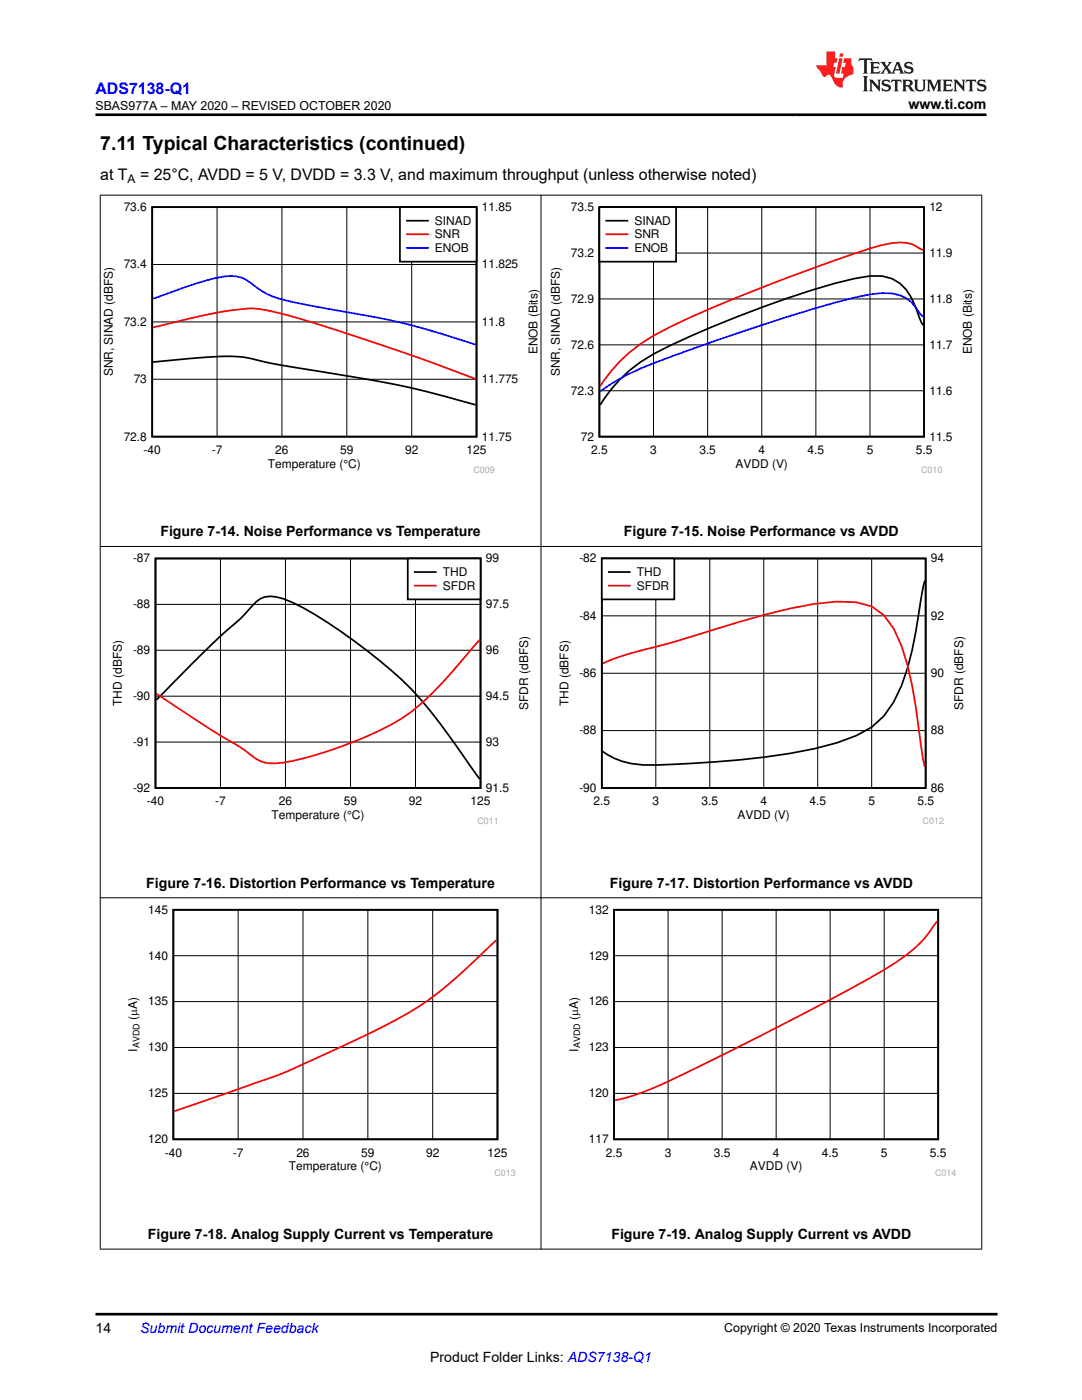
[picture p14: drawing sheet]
<svg xmlns="http://www.w3.org/2000/svg" width="216mm" height="279mm" viewBox="0 0 216 279" stroke-linecap="round" stroke-linejoin="round" font-family="sans-serif">
<defs><g id="words">
<text font-size="3.9" x="20" y="29.9">7.11 Typical Characteristics (continued)</text>
<text font-size="3.2" fill="#00f" x="19" y="18.7">ADS7138-Q1</text>
<g font-size="3.2">
<text x="20" y="35.8">at T</text>
<text x="27.9" y="35.8">= 25°C, AVDD = 5 V, DVDD = 3.3 V, and maximum throughput (unless otherwise noted)</text>
</g>
<g font-size="2.8">
<text x="181.3" y="21.8">www.ti.com</text>
<text x="32" y="107.1">Figure 7-14. Noise Performance vs Temperature</text>
<text x="124.5" y="107.1">Figure 7-15. Noise Performance vs AVDD</text>
<text x="29.2" y="177.2">Figure 7-16. Distortion Performance vs Temperature</text>
<text x="121.7" y="177.2">Figure 7-17. Distortion Performance vs AVDD</text>
<text x="29.5" y="247.3">Figure 7-18. Analog Supply Current vs Temperature</text>
<text x="122" y="247.3">Figure 7-19. Analog Supply Current vs AVDD</text>
<text x="19" y="266.1">14</text>
<text x="85.8" y="271.7">Product Folder Links: ADS7138-Q1</text>
</g>
<text font-size="2.8" fill="#00f" x="28" y="266.1">Submit Document Feedback</text>
<g font-size="2.5">
<text x="19" y="21.9">SBAS977A – MAY 2020 – REVISED OCTOBER 2020</text>
<text x="144.5" y="265.8">Copyright © 2020 Texas Instruments Incorporated</text>
</g>
<g font-size="2.4">
<text x="25.5" y="36.5">A</text>
<text x="24.7" y="42.1">73.6</text>
<text x="86.8" y="44.9">SINAD</text>
<text x="86.8" y="47.6">SNR</text>
<text x="96.1" y="42.1">11.85</text>
<text x="113.9" y="42.1">73.5</text>
<text x="126.6" y="44.9">SINAD</text>
<text x="126.6" y="47.6">SNR</text>
<text x="185.4" y="42.1">12</text>
<text x="24.7" y="53.6">73.4</text>
<text x="86.8" y="50.3">ENOB</text>
<text x="96.1" y="53.6">11.825</text>
<text x="113.9" y="51.3">73.2</text>
<text x="126.6" y="50.3">ENOB</text>
<text x="185.4" y="51.3">11.9</text>
<text x="24.7" y="65">73.2</text>
<text x="96.1" y="65">11.8</text>
<text x="113.9" y="60.4">72.9</text>
<text x="185.4" y="60.4">11.8</text>
<text x="107.2" y="70.7" transform="rotate(-90 107.2 70.7)">ENOB (Bits)</text>
<text x="113.9" y="69.6">72.6</text>
<text x="185.4" y="69.6">11.7</text>
<text x="193.9" y="70.7" transform="rotate(-90 193.9 70.7)">ENOB (Bits)</text>
<text x="22.5" y="75.1" transform="rotate(-90 22.5 75.1)">SNR, SINAD (dBFS)</text>
<text x="26.7" y="76.5">73</text>
<text x="96.1" y="76.5">11.775</text>
<text x="111.7" y="75.1" transform="rotate(-90 111.7 75.1)">SNR, SINAD (dBFS)</text>
<text x="113.9" y="78.8">72.3</text>
<text x="185.4" y="78.8">11.6</text>
<text x="24.7" y="87.9">72.8</text>
<text x="96.1" y="87.9">11.75</text>
<text x="115.9" y="87.9">72</text>
<text x="185.4" y="87.9">11.5</text>
<text x="28.7" y="90.6">-40</text>
<text x="42.3" y="90.6">-7</text>
<text x="53.5" y="93.3">Temperature (°C)</text>
<text x="54.9" y="90.6">26</text>
<text x="67.9" y="90.6">59</text>
<text x="80.8" y="90.6">92</text>
<text x="93.1" y="90.6">125</text>
<text x="117.9" y="90.6">2.5</text>
<text x="129.7" y="90.6">3</text>
<text x="139.5" y="90.6">3.5</text>
<text x="146.8" y="93.3">AVDD (V)</text>
<text x="151.3" y="90.6">4</text>
<text x="161.1" y="90.6">4.5</text>
<text x="172.9" y="90.6">5</text>
<text x="182.7" y="90.6">5.5</text>
<text x="26.5" y="112.2">-87</text>
<text x="96.9" y="112.2">99</text>
<text x="115.6" y="112.2">-82</text>
<text x="185.7" y="112.2">94</text>
<text x="88.4" y="115">THD</text>
<text x="88.4" y="117.7">SFDR</text>
<text x="127.1" y="115">THD</text>
<text x="127.1" y="117.7">SFDR</text>
<text x="26.5" y="121.4">-88</text>
<text x="96.9" y="121.4">97.5</text>
<text x="115.6" y="123.7">-84</text>
<text x="185.7" y="123.7">92</text>
<text x="26.5" y="130.6">-89</text>
<text x="96.9" y="130.6">96</text>
<text x="115.6" y="135.1">-86</text>
<text x="185.7" y="135.1">90</text>
<text x="24.3" y="140.9" transform="rotate(-90 24.3 140.9)">THD (dBFS)</text>
<text x="26.5" y="139.7">-90</text>
<text x="96.9" y="139.7">94.5</text>
<text x="105.4" y="141.7" transform="rotate(-90 105.4 141.7)">SFDR (dBFS)</text>
<text x="113.4" y="140.9" transform="rotate(-90 113.4 140.9)">THD (dBFS)</text>
<text x="192.2" y="141.7" transform="rotate(-90 192.2 141.7)">SFDR (dBFS)</text>
<text x="26.5" y="148.9">-91</text>
<text x="96.9" y="148.9">93</text>
<text x="115.6" y="146.6">-88</text>
<text x="185.7" y="146.6">88</text>
<text x="26.5" y="158">-92</text>
<text x="29.3" y="160.8">-40</text>
<text x="42.9" y="160.8">-7</text>
<text x="55.6" y="160.8">26</text>
<text x="68.6" y="160.8">59</text>
<text x="81.6" y="160.8">92</text>
<text x="93.9" y="160.8">125</text>
<text x="96.9" y="158">91.5</text>
<text x="115.6" y="158">-90</text>
<text x="118.4" y="160.8">2.5</text>
<text x="130.2" y="160.8">3</text>
<text x="140" y="160.8">3.5</text>
<text x="151.7" y="160.8">4</text>
<text x="161.5" y="160.8">4.5</text>
<text x="173.3" y="160.8">5</text>
<text x="183.1" y="160.8">5.5</text>
<text x="185.7" y="158">86</text>
<text x="54.2" y="163.5">Temperature (°C)</text>
<text x="147.2" y="163.5">AVDD (V)</text>
<text x="29.6" y="182.3">145</text>
<text x="117.5" y="182.3">132</text>
<text x="29.6" y="191.5">140</text>
<text x="117.5" y="191.5">129</text>
<text x="27.4" y="203.6" transform="rotate(-90 27.4 203.6)">(PA)</text>
<text x="29.6" y="200.7">135</text>
<text x="115.3" y="203.6" transform="rotate(-90 115.3 203.6)">(PA)</text>
<text x="117.5" y="200.7">126</text>
<text x="27.4" y="209.9" transform="rotate(-90 27.4 209.9)">I</text>
<text x="29.6" y="209.8">130</text>
<text x="115.3" y="209.9" transform="rotate(-90 115.3 209.9)">I</text>
<text x="117.5" y="209.8">123</text>
<text x="29.6" y="219">125</text>
<text x="117.5" y="219">120</text>
<text x="29.6" y="228.2">120</text>
<text x="32.9" y="230.9">-40</text>
<text x="46.5" y="230.9">-7</text>
<text x="57.7" y="233.6">Temperature (°C)</text>
<text x="59.1" y="230.9">26</text>
<text x="72.1" y="230.9">59</text>
<text x="85" y="230.9">92</text>
<text x="97.3" y="230.9">125</text>
<text x="117.5" y="228.2">117</text>
<text x="120.9" y="230.9">2.5</text>
<text x="132.7" y="230.9">3</text>
<text x="142.4" y="230.9">3.5</text>
<text x="149.6" y="233.6">AVDD (V)</text>
<text x="154.2" y="230.9">4</text>
<text x="164" y="230.9">4.5</text>
<text x="175.8" y="230.9">5</text>
<text x="185.6" y="230.9">5.5</text>
</g>
<g font-size="1.8" fill="#a8a8a8">
<text x="94.5" y="94.4">C009</text>
<text x="183.8" y="94.4">C010</text>
<text x="95.3" y="164.5">C011</text>
<text x="184.1" y="164.5">C012</text>
<text x="98.7" y="234.6">C013</text>
<text x="186.6" y="234.6">C014</text>
</g>
<g font-size="1.8">
<text x="27.8" y="209.2" transform="rotate(-90 27.8 209.2)">AVDD</text>
<text x="115.7" y="209.2" transform="rotate(-90 115.7 209.2)">AVDD</text>
</g>
</g></defs>
<path d="M30.4 41.3h64.7v45.8h-64.7zM30.5 72.2l2.1-.1a96.5 96.5 0 0 1 15.6-.9l1.5 .3a120.1 120.1 0 0 0 15 2.8 198.7 198.7 0 0 1 30.2 6.5" fill="none" stroke="#000" stroke-width=".34"/>
<path d="M30.4 52.8h64.7M43.3 41.3v45.9M56.3 41.3v45.9M69.2 41.3v45.9M82.1 41.3v45.9M30.4 75.7h64.7M30.4 64.2h64.7" fill="none" stroke="#000" stroke-width=".2"/>
<path d="M30.5 65.3l2.1-.5a90.1 90.1 0 0 1 17.1-3.2 36.1 36.1 0 0 1 10.1 2 498.9 498.9 0 0 1 35.1 12" fill="none" stroke="#f00" stroke-width=".34"/>
<path d="M30.5 59.6l.8-.2a82.7 82.7 0 0 1 13.4-4.2 6.5 6.5 0 0 1 5.8 1.6 14.7 14.7 0 0 0 7.2 3.3l21.7 4.1 5.8 1.6 9.7 3" fill="none" stroke="#00f" stroke-width=".34"/>
<path d="M79.8 41.3h15.3v10.9h-15.3z" fill-rule="evenodd" fill="#fff"/>
<path d="M79.8 41.3h15.3v10.9h-15.3zM81.2 44h4.2M119.6 41.3h64.8v45.8h-64.8zM184.2 64.9l-.8-1.5a19.2 19.2 0 0 0-2.6-5.7 7.5 7.5 0 0 0-7.2-2.6 88 88 0 0 0-16.3 4.4 205.3 205.3 0 0 0-26.9 11.2 28.1 28.1 0 0 0-10.6 10.1" fill="none" stroke="#000" stroke-width=".34"/>
<path d="M81.2 46.8h4.2M184.2 49.9l-.8-.3a6.4 6.4 0 0 0-5.4-1.1 66.7 66.7 0 0 0-11.4 3.5l-9.3 3.4a230.5 230.5 0 0 0-26.9 11.6 30.2 30.2 0 0 0-10.6 10.1" fill="none" stroke="#f00" stroke-width=".34"/>
<path d="M81.2 49.5h4.2M184.2 63.2l-.8-.8a7.2 7.2 0 0 0-7.4-3.9 67.1 67.1 0 0 0-13.9 3.2 450.1 450.1 0 0 0-34.3 11.9 38.9 38.9 0 0 0-8 4.5" fill="none" stroke="#00f" stroke-width=".34"/>
<path d="M119.6 59.7h64.8M119.6 50.5h64.8M130.4 41.3v45.9M141.2 41.3v45.9M152 41.3v45.9M162.8 41.3v45.9M173.6 41.3v45.9M119.6 78h64.8M119.6 68.8h64.8" fill="none" stroke="#000" stroke-width=".2"/>
<path d="M119.6 41.3h15.3v10.9h-15.3z" fill-rule="evenodd" fill="#fff"/>
<path d="M119.6 41.3h15.3v10.9h-15.3zM121 44h4.2M31 111.5h64.9v45.8h-64.9zM31.2 139.7l2.1-2.1a209.5 209.5 0 0 1 14.6-14.1l1-.9a15.4 15.4 0 0 1 3-3.1 5.4 5.4 0 0 1 4.7 0 64.1 64.1 0 0 1 14 8.4 77.1 77.1 0 0 1 15.3 14.1l3.6 4.7 6.2 8.8" fill="none" stroke="#000" stroke-width=".34"/>
<path d="M121 46.8h4.2M95.7 127.7a162.1 162.1 0 0 1-11.6 12.7 42.9 42.9 0 0 1-13.5 7.6 64.8 64.8 0 0 1-15.5 4.3 6.7 6.7 0 0 1-5.4-1.9l-1.8-1.3a288.5 288.5 0 0 1-16.7-10.7" fill="none" stroke="#f00" stroke-width=".34"/>
<path d="M121 49.5h4.2" fill="none" stroke="#00f" stroke-width=".34"/>
<path d="M44 111.5v45.8M57 111.5v45.8M69.9 111.5v45.8M82.9 111.5v45.8M31 138.9h64.9M31 129.8h64.9M31 120.6h64.9M31 148.1h64.9" fill="none" stroke="#000" stroke-width=".2"/>
<path d="M81.4 111.5h14.5v8.1h-14.5z" fill-rule="evenodd" fill="#fff"/>
<path d="M81.4 111.5h14.5v8.1h-14.5zM82.8 114.2h4.2M120.1 111.5h64.6v45.8h-64.6zM184.5 115.9l-.8 3.8a104.8 104.8 0 0 1-2.6 13.6l-1.2 3.6a16.2 16.2 0 0 1-9.1 9.9 69.7 69.7 0 0 1-18.2 4.3 221.5 221.5 0 0 1-24.4 1.6 14.4 14.4 0 0 1-8-2.7" fill="none" stroke="#000" stroke-width=".34"/>
<path d="M82.8 116.9h4.2M120.2 132.4l3.9-1.5 4.1-1.2a161.4 161.4 0 0 0 14.5-4.1 146.6 146.6 0 0 1 19.8-5.1l4.4-.4 3.9 .1 3.1 .8 2.5 1.8 1.9 2.7a48.6 48.6 0 0 1 4.4 15.6l1 7.6 .8 4.3" fill="none" stroke="#f00" stroke-width=".34"/>
<path d="M130.9 111.5v45.8M141.6 111.5v45.8M152.4 111.5v45.8M163.2 111.5v45.8M173.9 111.5v45.8M120.1 134.4h64.6M120.1 122.9h64.6M120.1 145.8h64.6" fill="none" stroke="#000" stroke-width=".2"/>
<path d="M120.1 111.5h14.5v8.1h-14.5z" fill-rule="evenodd" fill="#fff"/>
<path d="M120.1 111.5h14.5v8.1h-14.5zM121.5 114.2h4.2M34.6 181.6h64.7v45.8h-64.7zM122.5 181.6h64.7v45.8h-64.7z" fill="none" stroke="#000" stroke-width=".34"/>
<path d="M121.5 116.9h4.2M99.1 187.6l-.7 .6a135.8 135.8 0 0 1-12.9 11.3 126.7 126.7 0 0 1-19.1 10.2l-2.4 1.1a118.4 118.4 0 0 1-16.7 6.7l-12.5 4.3M187 183.9l-.3 .3a23.3 23.3 0 0 1-7.8 7.8 469.7 469.7 0 0 1-33.8 18.1l-4.5 2.2a120.4 120.4 0 0 1-14 6.3l-3.9 1" fill="none" stroke="#f00" stroke-width=".34"/>
<g fill="none" stroke="#000" stroke-width=".2">
<path d="M19.9 38.9h176.1M20 38.9v210.5M107.9 38.9v210.5M195.9 38.9v210.5M19.9 109.1h176.1M19.9 179.2h176.1M34.6 199.9h64.7M34.6 190.7h64.7M47.5 181.6v45.8M60.5 181.6v45.8M73.4 181.6v45.8M86.3 181.6v45.8"/>
<path d="M122.5 199.9h64.7M122.5 190.7h64.7M133.3 181.6v45.8M144.1 181.6v45.8M154.9 181.6v45.8M165.6 181.6v45.8M176.4 181.6v45.8M34.6 218.2h64.7M34.6 209.1h64.7M122.5 218.2h64.7M122.5 209.1h64.7M19.9 249.3h176.1"/>
</g>
<path d="M171.5 11.6l-.2 .6 .5-.2h.6v.1v2.2l-.2 .4h1l-.2-.4v-2.2v-.1h.5l.6 .2-.2-.6zM173.6 12.4l.2 .3v1.6l-.2 .4h1.9l.1-.6a1.08 1.08 0 0 1-1.3 .2v-.7h.6l.4 .2v-.7l-.4 .2h-.6v-.5l.2-.2a1 1 0 0 1 1 .3l-.1-.5zM175.7 12.4l.9 1.1-1 1.2h.9l-.2-.2 .5-.8 .4 .8-.2 .2h1.6l-.2-.2 .2-.5h.9l.1 .5-.1 .2h.9l-.2-.4-.8-1.9h-.5l-.9 2.1-.9-1.1 .9-1h-.8l.2 .2-.4 .6-.4-.6 .2-.2zM179 12.8l.4 1h-.7zM180.7 12.5a.65 .65 0 0 0-.2 .7 .65 .65 0 0 0 .6 .5l.6 .1 .1 .3a.79 .79 0 0 1-.7 .4 .79 .79 0 0 1-.7-.5l.1 .7 .2-.1a.93 .93 0 0 0 1.1 0 .93 .93 0 0 0 .4-.9 1.46 1.46 0 0 0-1.2-.6l-.1-.3a1.09 1.09 0 0 1 1.2 .2l-.2-.6-.1 .1-.5-.2zM172.2 15.2l.2 .4v2.2l-.2 .4h1l-.2-.4v-2.2l.2-.4zM173.4 15.9l.2 .4v1.5l-.2 .4h.8l-.3-.4 .1-1.3 1.6 1.8v-2l.2-.4h-.7l.1 .2 .1 1.1-1.2-1.3zM176.2 16a.65 .65 0 0 0-.2 .8 .65 .65 0 0 0 .6 .4l.6 .2 .1 .2a.79 .79 0 0 1-.7 .4 .79 .79 0 0 1-.7-.5l.1 .7 .2-.1a.93 .93 0 0 0 1.1 .1 .93 .93 0 0 0 .4-1 1.46 1.46 0 0 0-1.2-.5l-.1-.4a1.09 1.09 0 0 1 1.2 .2l-.1-.6-.2 .1-.5-.1zM177.9 15.9l-.1 .6a.63 .63 0 0 1 .8-.3v1.6l-.3 .4h1l-.2-.4v-1.6a.66 .66 0 0 1 .8 .3l-.1-.6zM180 15.9l.2 .4v1.5l-.2 .4h1l-.2-.2-.1-.7h.5l.1 .2a.79 .79 0 0 0 1.2 .6l-1-.9a.61 .61 0 0 0 .6-.6 .61 .61 0 0 0-.5-.7zM180.8 16.2h.1a.47 .47 0 0 1 .5 .1 .47 .47 0 0 1 .1 .5l-.1 .1-.7 .1zM182.3 15.9l.2 .2a2.27 2.27 0 0 0 .4 2 1.04 1.04 0 0 0 1.7-.7v-1.3l.2-.2h-.8l.2 .4v1.1a.6 .6 0 0 1-.6 .6 .6 .6 0 0 1-.6-.6v-1.1l.3-.4zM184.9 15.9l.2 .4v1.5l-.2 .4h.8l-.3-.4v-1.4l.9 1.9 .9-1.9v1.4l-.3 .4h1l-.2-.4v-1.5l.2-.4h-.8l-.7 1.5-.6-1.5zM188.1 15.9l.2 .4v1.5l-.2 .4h1.9l.1-.6a1.09 1.09 0 0 1-1.3 .2v-.7h.6l.4 .2v-.6l-.4 .2h-.6v-.6l.2-.1a1.01 1.01 0 0 1 1 .3l-.1-.6zM190.2 15.9l.3 .4v1.5l-.3 .4h.8l-.2-.4v-1.3l1.6 1.8v-2l.2-.4h-.7l.2 .2v1.1l-1.2-1.3zM192.8 15.9l-.1 .6a.63 .63 0 0 1 .8-.3v1.6l-.3 .4h1l-.2-.4v-1.6a.66 .66 0 0 1 .8 .3l-.1-.6zM195.2 16a.65 .65 0 0 0-.2 .8 .65 .65 0 0 0 .6 .4l.6 .2 .2 .2a.79 .79 0 0 1-.7 .4 .79 .79 0 0 1-.7-.5l.1 .7 .2-.1a.93 .93 0 0 0 1 .1 .93 .93 0 0 0 .5-1 1.46 1.46 0 0 0-1.3-.5v-.4a1.09 1.09 0 0 1 1.2 .2l-.2-.6-.2 .1-.5-.1z" fill="#231f20"/>
<path d="M164.9 10.3v2.7h-2l.1 .4 .8 1a.95 .95 0 0 0 1 .9 .59 .59 0 0 1 .5-.4 .59 .59 0 0 1 .5 .3l.4 .8a1.59 1.59 0 0 0 2.1 1.4 1.61 1.61 0 0 1 1-2.3l1-.3-.1-1.5a1.59 1.59 0 0 1-.3-1.7h-1.5l-.2 .9h.6l-.2 .9h-.5l-.2 .9v.3l.4 .1-.1 .9h-.7a.73 .73 0 0 1-1-.7l.3-1.5h-.5l.1-.9h.5l.2-.9h-.5v-1.3zM167.4 11.6l-.6 3.1h.7l.6-3.1zM167.6 10.7l-.1 .6h.7l.1-.6z" fill="#ed1c24"/>
<path d="M19 22.9h177.8M19 262.3h180" fill="none" stroke="#000" stroke-width=".53"/>
<use href="#words"/>
</svg>
